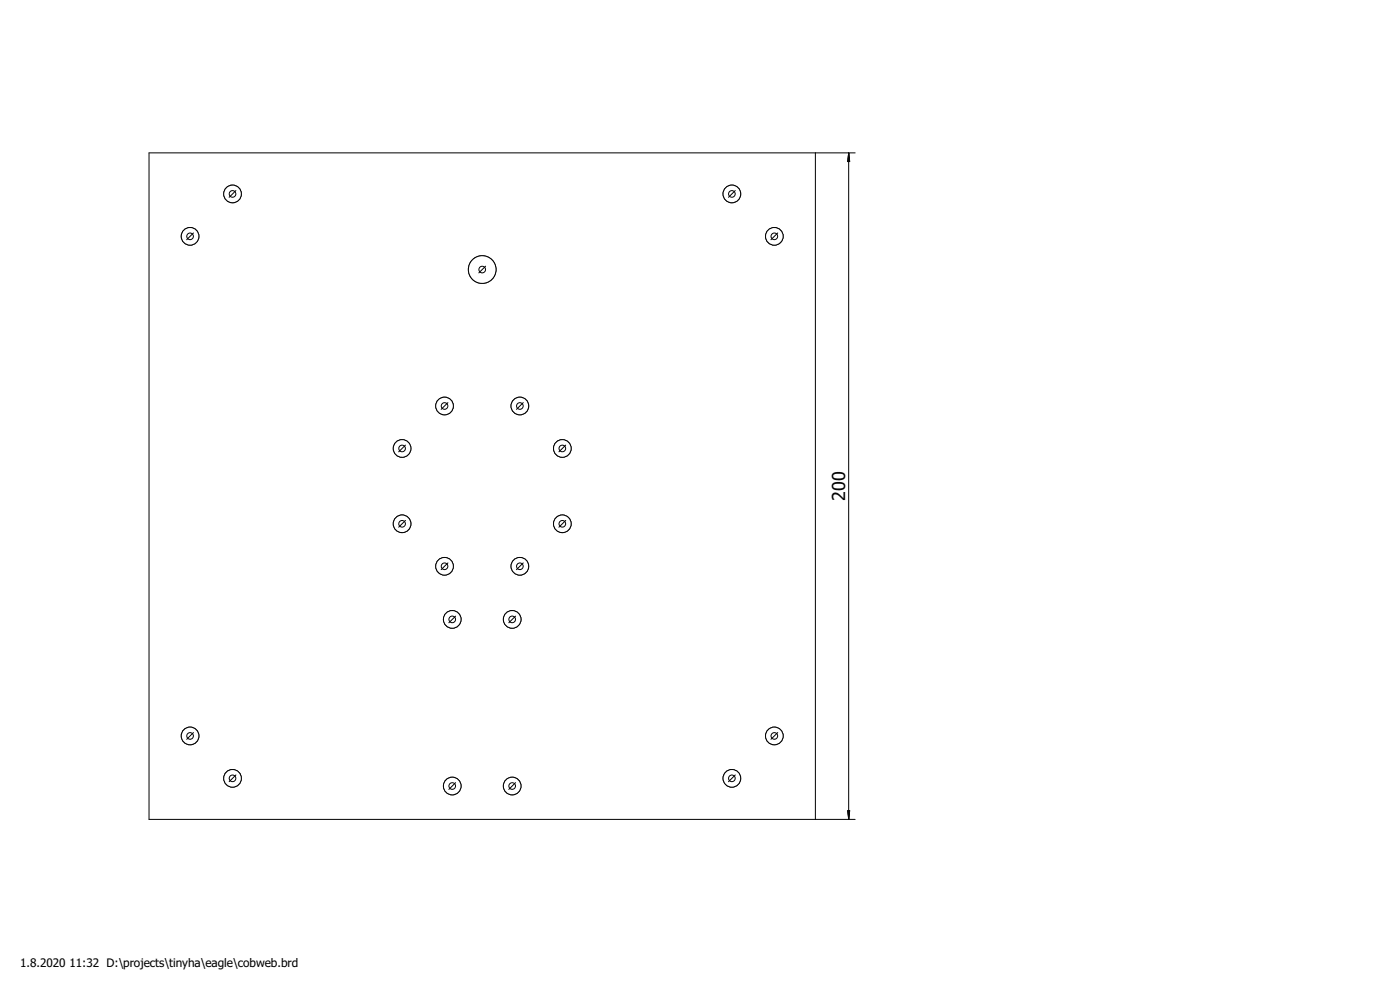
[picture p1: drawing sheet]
<svg xmlns="http://www.w3.org/2000/svg" width="420mm" height="297mm" viewBox="0 0 420 297" stroke-linecap="round" stroke-linejoin="round" font-family="sans-serif">
<defs><g id="words">
<text font-size="5.4" x="253.6" y="150.3" transform="rotate(-90 253.6 150.3)">200</text>
<g font-size="3.5">
<text x="6" y="290">1.8.2020</text>
<text x="20.8" y="290">11:32 D:\projects\tinyha\eagle\cobweb.brd</text>
</g>
</g></defs>
<g fill="none" stroke="#000" stroke-width=".3">
<path d="M44.7 45.9h200v200h-200z"/>
<circle cx="135.7" cy="185.8" r="2.65"/>
</g>
<circle cx="135.7" cy="185.8" r="2.65" fill="#fff" stroke="#000" stroke-width=".3"/>
<circle cx="153.7" cy="185.8" r="2.65" fill="none" stroke="#000" stroke-width=".3"/>
<circle cx="153.7" cy="185.8" r="2.65" fill="#fff" stroke="#000" stroke-width=".3"/>
<circle cx="135.7" cy="235.8" r="2.65" fill="none" stroke="#000" stroke-width=".3"/>
<circle cx="135.7" cy="235.8" r="2.65" fill="#fff" stroke="#000" stroke-width=".3"/>
<circle cx="153.7" cy="235.8" r="2.65" fill="none" stroke="#000" stroke-width=".3"/>
<circle cx="153.7" cy="235.8" r="2.65" fill="#fff" stroke="#000" stroke-width=".3"/>
<circle cx="156" cy="169.9" r="2.65" fill="none" stroke="#000" stroke-width=".3"/>
<circle cx="156" cy="169.9" r="2.65" fill="#fff" stroke="#000" stroke-width=".3"/>
<circle cx="168.8" cy="157.2" r="2.65" fill="none" stroke="#000" stroke-width=".3"/>
<circle cx="168.8" cy="157.2" r="2.65" fill="#fff" stroke="#000" stroke-width=".3"/>
<circle cx="219.6" cy="233.5" r="2.65" fill="none" stroke="#000" stroke-width=".3"/>
<circle cx="219.6" cy="233.5" r="2.65" fill="#fff" stroke="#000" stroke-width=".3"/>
<circle cx="232.4" cy="220.8" r="2.65" fill="none" stroke="#000" stroke-width=".3"/>
<circle cx="232.4" cy="220.8" r="2.65" fill="#fff" stroke="#000" stroke-width=".3"/>
<circle cx="120.7" cy="157.2" r="2.65" fill="none" stroke="#000" stroke-width=".3"/>
<circle cx="120.7" cy="157.2" r="2.65" fill="#fff" stroke="#000" stroke-width=".3"/>
<circle cx="133.4" cy="169.9" r="2.65" fill="none" stroke="#000" stroke-width=".3"/>
<circle cx="133.4" cy="169.9" r="2.65" fill="#fff" stroke="#000" stroke-width=".3"/>
<circle cx="57" cy="220.8" r="2.65" fill="none" stroke="#000" stroke-width=".3"/>
<circle cx="57" cy="220.8" r="2.65" fill="#fff" stroke="#000" stroke-width=".3"/>
<circle cx="69.8" cy="233.5" r="2.65" fill="none" stroke="#000" stroke-width=".3"/>
<circle cx="69.8" cy="233.5" r="2.65" fill="#fff" stroke="#000" stroke-width=".3"/>
<circle cx="168.8" cy="134.6" r="2.65" fill="none" stroke="#000" stroke-width=".3"/>
<circle cx="168.8" cy="134.6" r="2.65" fill="#fff" stroke="#000" stroke-width=".3"/>
<circle cx="156" cy="121.8" r="2.65" fill="none" stroke="#000" stroke-width=".3"/>
<circle cx="156" cy="121.8" r="2.65" fill="#fff" stroke="#000" stroke-width=".3"/>
<circle cx="232.4" cy="70.9" r="2.65" fill="none" stroke="#000" stroke-width=".3"/>
<circle cx="232.4" cy="70.9" r="2.65" fill="#fff" stroke="#000" stroke-width=".3"/>
<circle cx="219.6" cy="58.2" r="2.65" fill="none" stroke="#000" stroke-width=".3"/>
<circle cx="219.6" cy="58.2" r="2.65" fill="#fff" stroke="#000" stroke-width=".3"/>
<circle cx="133.4" cy="121.8" r="2.65" fill="none" stroke="#000" stroke-width=".3"/>
<circle cx="133.4" cy="121.8" r="2.65" fill="#fff" stroke="#000" stroke-width=".3"/>
<circle cx="120.7" cy="134.6" r="2.65" fill="none" stroke="#000" stroke-width=".3"/>
<circle cx="120.7" cy="134.6" r="2.65" fill="#fff" stroke="#000" stroke-width=".3"/>
<circle cx="69.8" cy="58.2" r="2.65" fill="none" stroke="#000" stroke-width=".3"/>
<circle cx="69.8" cy="58.2" r="2.65" fill="#fff" stroke="#000" stroke-width=".3"/>
<circle cx="57" cy="70.9" r="2.65" fill="none" stroke="#000" stroke-width=".3"/>
<circle cx="57" cy="70.9" r="2.65" fill="#fff" stroke="#000" stroke-width=".3"/>
<circle cx="144.7" cy="80.9" r="4.1" fill="none" stroke="#000" stroke-width=".3"/>
<circle cx="144.7" cy="80.9" r="4.1" fill="#fff" stroke="#000" stroke-width=".3"/>
<g fill="none" stroke="#000" stroke-width=".3">
<path d="M70.8 57.2l-2 2M220.7 57.2l-2.1 2M244.7 45.9h11.9M254.7 45.9v199.9M254.7 45.9l.3 2.6h-.6zM254.7 45.9l-.1 2.6M254.7 45.9l.1 2.6M254.7 45.9l-.3 2.6M254.7 45.9l.3 2.6M58.1 69.9l-2.1 2M145.7 79.9l-2 2M233.4 69.9l-2 2"/>
<path d="M121.7 133.5l-2 2.1M134.4 120.8l-2 2M157 120.8l-2 2M169.8 133.5l-2.1 2.1M121.7 156.1l-2 2.1M169.8 156.1l-2.1 2.1M134.4 168.9l-2 2M157 168.9l-2 2M136.7 184.8l-2 2.1M154.7 184.8l-2 2.1M58.1 219.8l-2.1 2M233.4 219.8l-2 2"/>
<path d="M70.8 232.5l-2 2M136.7 234.8l-2 2.1M154.7 234.8l-2 2.1M220.7 232.5l-2.1 2M244.7 245.9h11.9M254.4 243.2h.6l-.3 2.6zM254.4 243.2l.3 2.6M254.6 243.2l.1 2.6M254.8 243.2l-.1 2.6M255 243.2l-.3 2.6"/>
<circle cx="69.8" cy="58.2" r=".99"/>
<circle cx="219.6" cy="58.2" r=".99"/>
<circle cx="57" cy="70.9" r=".99"/>
<circle cx="232.4" cy="70.9" r=".99"/>
<circle cx="144.7" cy="80.9" r=".99"/>
<circle cx="120.7" cy="134.6" r=".99"/>
<circle cx="133.4" cy="121.8" r=".99"/>
<circle cx="156" cy="121.8" r=".99"/>
<circle cx="168.8" cy="134.6" r=".99"/>
<circle cx="120.7" cy="157.2" r=".99"/>
<circle cx="168.8" cy="157.2" r=".99"/>
<circle cx="133.4" cy="169.9" r=".99"/>
<circle cx="156" cy="169.9" r=".99"/>
<circle cx="135.7" cy="185.8" r=".99"/>
<circle cx="153.7" cy="185.8" r=".99"/>
<circle cx="57" cy="220.8" r=".99"/>
<circle cx="69.8" cy="233.5" r=".99"/>
<circle cx="135.7" cy="235.8" r=".99"/>
<circle cx="153.7" cy="235.8" r=".99"/>
<circle cx="219.6" cy="233.5" r=".99"/>
<circle cx="232.4" cy="220.8" r=".99"/>
</g>
<use href="#words"/>
</svg>
